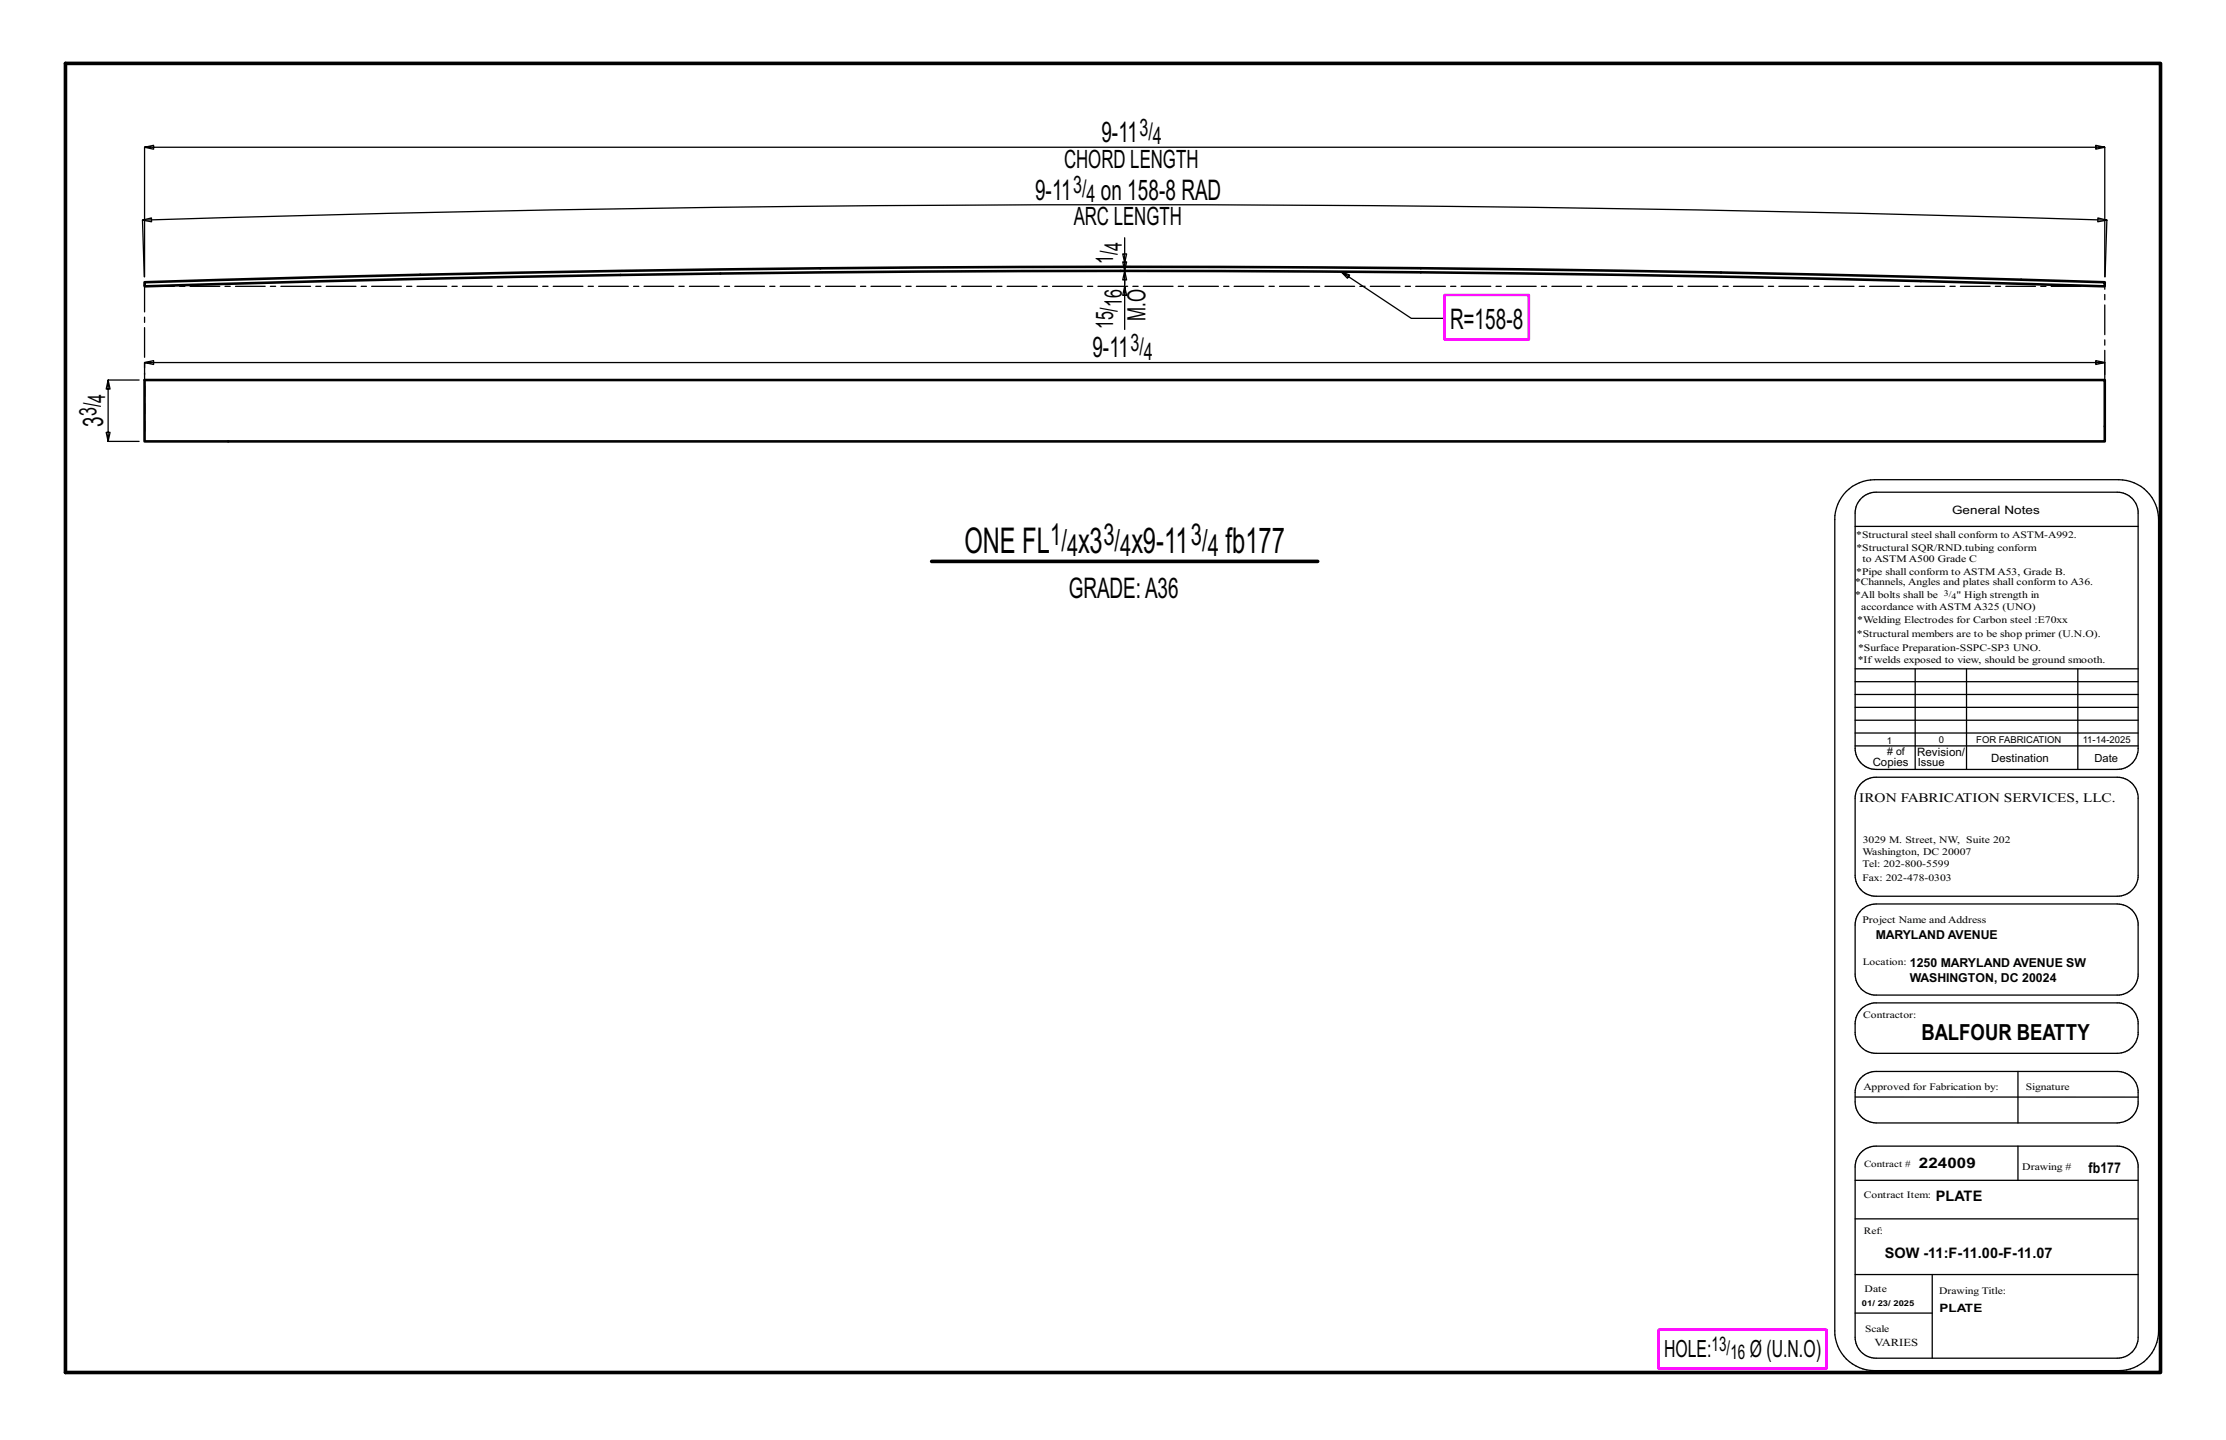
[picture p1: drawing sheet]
<svg xmlns="http://www.w3.org/2000/svg" width="432mm" height="279mm" viewBox="0 0 432 279" stroke-linecap="round" stroke-linejoin="round" font-family="sans-serif">
<defs><g id="words">
<g font-size="6.9">
<text x="187.1" y="107.4">ONE FL</text>
<text x="209.2" y="107.4">x3</text>
<text x="219.5" y="107.4">x9-11</text>
<text x="237.7" y="107.4">fb177</text>
</g>
<g font-size="5.9">
<text x="203.7" y="105.8">1/</text>
<text x="207" y="107.9">4</text>
<text x="214" y="105.8">3/</text>
<text x="217.3" y="107.9">4</text>
<text x="231" y="105.8">3/</text>
<text x="234.3" y="107.9">4</text>
</g>
<g font-size="5.5">
<text x="213.6" y="27.6">9-11</text>
<text x="200.8" y="38.7">9-11</text>
<text x="213.5" y="38.7">on 158-8 RAD</text>
<text x="281.3" y="63.8">R=158-8</text>
<text x="211.9" y="69.4">9-11</text>
<text x="20" y="82.8" transform="rotate(-90 20 82.8)">3</text>
<text x="207.3" y="116.1">GRADE:A36</text>
</g>
<g font-size="4.9">
<text x="206.4" y="32.6">CHORD LENGTH</text>
<text x="208.3" y="43.8">ARC LENGTH</text>
<text x="222.2" y="62.3" transform="rotate(-90 222.2 62.3)">M.O</text>
</g>
<g font-size="4.7">
<text x="221" y="26.3">3/</text>
<text x="223.6" y="28">4</text>
<text x="208.2" y="37.5">3/</text>
<text x="210.8" y="39.1">4</text>
<text x="215.9" y="51.2" transform="rotate(-90 215.9 51.2)">1/</text>
<text x="217.6" y="48.6" transform="rotate(-90 217.6 48.6)">4</text>
<text x="217.6" y="59.6" transform="rotate(-90 217.6 59.6)">16</text>
<text x="215.9" y="63.9" transform="rotate(-90 215.9 63.9)">15/</text>
<text x="219.3" y="68.1">3/</text>
<text x="221.9" y="69.8">4</text>
<text x="18.7" y="80.7" transform="rotate(-90 18.7 80.7)">3/</text>
<text x="20.4" y="78.1" transform="rotate(-90 20.4 78.1)">4</text>
</g>
<g font-size="4.6">
<text x="322.8" y="263.3">HOLE:</text>
<text x="339.4" y="263.3">Ø (U.N.O)</text>
</g>
<text font-size="4.3" x="372.7" y="201.8">BALFOUR BEATTY</text>
<g font-size="3.9">
<text x="332" y="262.2">13/</text>
<text x="335.7" y="263.6">16</text>
</g>
<text font-size="2.9" x="405.1" y="227.5">fb177</text>
<g font-size="2.8">
<text x="372.2" y="226.7">224009</text>
<text x="375.5" y="232.9">PLATE</text>
<text x="365.6" y="244">SOW -11:F-11.00-F-11.07</text>
</g>
<text font-size="2.5" x="360.7" y="155.6">IRON FABRICATION SERVICES, LLC.</text>
<g font-size="2.4">
<text x="363.8" y="182.3">MARYLAND AVENUE</text>
<text x="370.5" y="190.6">WASHINGTON, DC 20024</text>
<text x="370.5" y="187.7">1250 MARYLAND AVENUE SW</text>
</g>
<g font-size="2.2">
<text x="378.7" y="99.8">General Notes</text>
<text x="363.3" y="148.7">Copies</text>
<text x="371.9" y="146.7">Revision/</text>
<text x="372" y="148.7">Issue</text>
<text x="386.3" y="147.8">Destination</text>
<text x="406.3" y="147.8">Date</text>
<text x="376.2" y="254.6">PLATE</text>
</g>
<text font-size="2.1" x="363.6" y="261.2">VARIES</text>
<text font-size="2" x="366.1" y="146.4"># of</text>
<g font-size="1.9">
<text x="360.1" y="104.3">*Structural steel shall conform to ASTM-A992.</text>
<text x="360.1" y="106.9">*Structural SQR/RND.tubing conform</text>
<text x="359.8" y="113.6">*Channels, Angles and plates shall conform to A36.</text>
<text x="360.1" y="111.6">*Pipe shall conform to ASTM A53, Grade B.</text>
<text x="361.3" y="109.1">to ASTM A500 Grade C</text>
<text x="359.9" y="116.1">*All bolts shall be</text>
<text x="361" y="118.3">accordance with ASTM A325 (UNO)</text>
<text x="379.5" y="116.1">&quot; High strength in</text>
<text x="360.2" y="123.5">*Structural members are to be shop primer (U.N.O).</text>
<text x="360.3" y="120.9">*Welding Electrodes for Carbon steel :E70xx</text>
<text x="360.4" y="128.7">*Ifwelds exposed to view, should be ground smooth.</text>
<text x="360.4" y="126.3">*Surface Preparation-SSPC-SP3 UNO.</text>
<text x="361.3" y="165.9">Washington, DC 20007</text>
<text x="361.3" y="163.5">3029 M. Street, NW, Suite 202</text>
<text x="361.3" y="170.9">Fax: 202-478-0303</text>
<text x="361.3" y="168.2">Tel: 202-800-5599</text>
<text x="361.3" y="179.2">Project Name and Address</text>
<text x="361.3" y="187.3">Location:</text>
<text x="361.4" y="197.5">Contractor:</text>
<text x="361.5" y="211.4">Approved for Fabrication by:</text>
<text x="393" y="211.4">Signature</text>
<text x="392.3" y="227.1">Drawing #</text>
<text x="361.5" y="232.4">Contract Item:</text>
<text x="361.5" y="239.5">Ref:</text>
<text x="361.7" y="250.7">Date</text>
<text x="376.2" y="251.1">Drawing Title:</text>
<text x="361.8" y="258.4">Scale</text>
</g>
<g font-size="1.8">
<text x="366" y="144.3">1</text>
<text x="376.1" y="144.2">0</text>
<text x="383.3" y="144.2">FOR FABRICATION</text>
<text x="404" y="144.1">11-14-2025</text>
<text x="361.6" y="226.5">Contract #</text>
</g>
<g font-size="1.7">
<text x="377.1" y="115.6">3/</text>
<text x="378.6" y="116.2">4</text>
</g>
<text font-size="1.6" x="361.2" y="253.3">01/ 23/ 2025</text>
</g></defs>
<g fill="none" stroke="#000" stroke-width=".25">
<path d="M27.6 42.7l1.8-.4v.7zM217.8 50.8h.7l-.3 1.8zM217.8 49.3h.7l-.3 1.7zM218.2 52.6l.3 1.7h-.7zM218.2 49.9v5.7l-.4 1.7h.7l-.3-1.7v8.3M218.2 46.1v9.1M260.1 52.7l1.3 1.3 .4-.6-1.7-.7 13.7 9.1h6.3M408.3 53.7v-25.1l-1.8-.4v.7l1.8-.3h-380.3l1.8-.4v.7l-1.8-.3v25.1M408.3 53.7l.4-11-1.7-.4-.1 .7 1.8-.3-47.6-1.3-47.7-.9-47.6-.6-47.6-.2-47.7 .2-47.6 .6-47.6 .9-47.7 1.3 .4 11M27 73.7h-6l-.4 1.8h.8l-.4-1.8v11.9l-.4-1.7h.8l-.4 1.7h6M28 72.7v-2.4l1.8 .4v-.7l-1.8 .3h380.3l-1.8 .4v-.7l1.8 .3v2.4M358.2 95.3a7.9 7.9 0 0 1 5.4-2.2h47.4a7.8 7.8 0 0 1 7.7 7.7v157.4a7.7 7.7 0 0 1-7.7 7.7h-47.4a7.7 7.7 0 0 1-7.7-7.7v-157.4a7.7 7.7 0 0 1 2.3-5.5z"/>
<path d="M361 96.7a4.1 4.1 0 0 1 2.9-1.2h46.8a4 4 0 0 1 4.1 3.7v46a4 4 0 0 1-4.1 4.1h-46.8a4.1 4.1 0 0 1-4-4.1v-45.6a4 4 0 0 1 1.1-2.9zM359.9 102.1h54.9M359.9 139.7h54.9M359.9 134.7h54.9M359.9 132.3h54.9M359.9 129.8h54.9M359.9 137.2h54.9M371.5 129.8v19.5M381.5 129.8v19.5M403.1 129.8v19.5M359.9 144.7h54.9M359.9 142.2h54.9"/>
<path d="M361 152a4.1 4.1 0 0 1 2.9-1.2h46.8a4.1 4.1 0 0 1 4.1 4.1v15.3a4.1 4.1 0 0 1-4.1 3.7h-46.8a4.1 4.1 0 0 1-4-4.1v-14.9a4 4 0 0 1 1.1-2.9zM361 176.6l1.4-.9 1.5-.3h46.8a4.1 4.1 0 0 1 4.1 3.7v10.3a4.1 4.1 0 0 1-3.7 3.7h-47.6a4.1 4.1 0 0 1-3.6-4.1v-9.5a4.1 4.1 0 0 1 1.1-2.9zM361 195.8l1-.7 1.5-.5h47.6a4.1 4.1 0 0 1 3.7 3.6v2.5a4.1 4.1 0 0 1-4.1 3.7h-46.8a4.1 4.1 0 0 1-4-4.1 5.3 5.3 0 0 1 .6-3.9zM359.9 212.9h54.9M361 209.1a4.1 4.1 0 0 1 2.9-1.2h46.8a4.1 4.1 0 0 1 4.1 3.6v2.7a4.1 4.1 0 0 1-4.1 3.7h-46.8a4.1 4.1 0 0 1-4-4.1v-1.9a4 4 0 0 1 1.1-2.8zM391.4 207.9v10M359.9 229h54.9M359.9 236.5h54.9M361 223.6a4.1 4.1 0 0 1 2.9-1.2h46.8a4.1 4.1 0 0 1 4.1 3.6v33.5a4 4 0 0 1-4.1 4h-46.8a4.1 4.1 0 0 1-4-4v-33.1a4 4 0 0 1 1.1-2.8zM391.4 222.4v6.6M359.9 254.8h14.9M359.9 247.3h54.9"/>
<path d="M374.8 247.3v16.2"/>
</g>
<path d="M12.7 12.3h406.4v254h-406.4zM180.7 108.9h74.9" fill="none" stroke="#000" stroke-width=".7"/>
<path d="M280.2 57.2h16.4v8.7h-16.4zM321.7 258h32.6v7.6h-32.6z" fill="none" stroke="#f0f" stroke-width=".5"/>
<path d="M28 54.8l53.5-1.5 38.8-.7 58.3-.7 38.8-.1 58.2 .2 38.8 .5 38.8 .8 55.1 1.5v.8l-55.1-1.5-38.8-.8-58.2-.6-38.8-.1-38.8 .1-58.3 .7-38.8 .7-53.4 1.5zM28 73.7h380.3v11.9h-380.3z" fill="none" stroke="#000" stroke-width=".5"/>
<path d="M408.3 73.7v11.9M28.1 83.7v-10" fill="none" stroke="#000" stroke-width=".25" stroke-dasharray="2 1.4"/>
<path d="M28 54.8v18.9M28.1 55.6h380.2M408.3 73.7v-18.9" fill="none" stroke="#000" stroke-width=".25" stroke-dasharray="5.8 1 1 1"/>
<use href="#words"/>
</svg>
